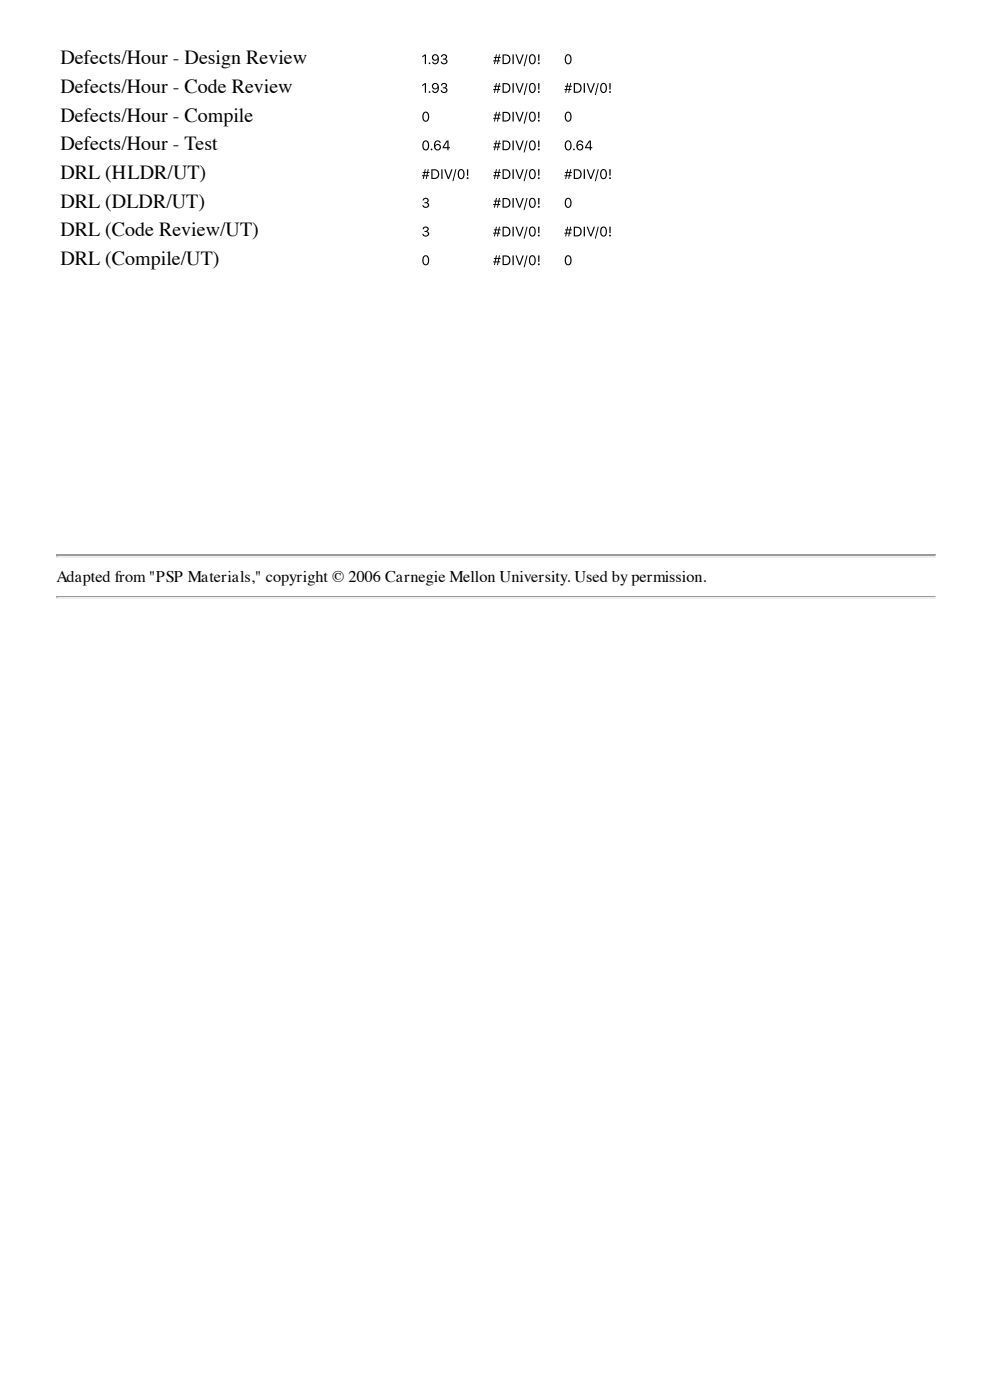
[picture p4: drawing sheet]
<svg xmlns="http://www.w3.org/2000/svg" width="210mm" height="297mm" viewBox="0 0 210 297" stroke-linecap="round" stroke-linejoin="round" font-family="sans-serif">
<defs><g id="words">
<g font-size="4.2">
<text x="12.8" y="13.6">Defects/Hour - Design Review</text>
<text x="12.8" y="19.7">Defects/Hour - Code Review</text>
<text x="12.8" y="25.8">Defects/Hour - Compile</text>
<text x="12.8" y="31.8">Defects/Hour - Test</text>
<text x="12.8" y="37.9">DRL (HLDR/UT)</text>
<text x="12.8" y="44">DRL (DLDR/UT)</text>
<text x="12.8" y="50.1">DRL (Code Review/UT)</text>
<text x="12.8" y="56.2">DRL (Compile/UT)</text>
</g>
<text font-size="3.4" x="12" y="123.4">Adapted from &quot;PSP Materials,&quot; copyright © 2006 Carnegie Mellon University. Used by permission.</text>
<g font-size="2.9">
<text x="89.3" y="13.6">1.93</text>
<text x="104.3" y="13.6">#DIV/0!</text>
<text x="119.4" y="13.6">0</text>
<text x="89.3" y="19.7">1.93</text>
<text x="104.3" y="19.7">#DIV/0!</text>
<text x="119.4" y="19.7">#DIV/0!</text>
<text x="89.3" y="25.8">0</text>
<text x="104.3" y="25.8">#DIV/0!</text>
<text x="119.4" y="25.8">0</text>
<text x="89.3" y="31.8">0.64</text>
<text x="104.3" y="31.8">#DIV/0!</text>
<text x="119.4" y="31.8">0.64</text>
<text x="89.3" y="37.9">#DIV/0!</text>
<text x="104.3" y="37.9">#DIV/0!</text>
<text x="119.4" y="37.9">#DIV/0!</text>
<text x="89.3" y="44">3</text>
<text x="104.3" y="44">#DIV/0!</text>
<text x="119.4" y="44">0</text>
<text x="89.3" y="50.1">3</text>
<text x="104.3" y="50.1">#DIV/0!</text>
<text x="119.4" y="50.1">#DIV/0!</text>
<text x="89.3" y="56.2">0</text>
<text x="104.3" y="56.2">#DIV/0!</text>
<text x="119.4" y="56.2">0</text>
</g>
</g></defs>
<path d="M12 117.7h186.3" fill="none" stroke="#9a9a9a" stroke-width=".26"/>
<path d="M12 118h186.3" fill="none" stroke="#eee" stroke-width=".26"/>
<path d="M198.3 117.6v.5h-.3v-.3z" fill="#eee"/>
<path d="M12 117.6h.3v.2l-.3 .3z" fill="#9a9a9a"/>
<path d="M12 126.4h186.3" fill="none" stroke="#9a9a9a" stroke-width=".26"/>
<path d="M12 126.7h186.3" fill="none" stroke="#eee" stroke-width=".26"/>
<path d="M198.3 126.3v.5h-.3v-.2z" fill="#eee"/>
<path d="M12 126.3h.3v.3l-.3 .2z" fill="#9a9a9a"/>
<g fill="#fff">
<path d="M88.5 9.9h14v5h-14z"/>
<path d="M103.5 9.9h14.1v5h-14.1z"/>
<path d="M118.6 9.9h14v5h-14z"/>
<path d="M88.5 16h14v5h-14z"/>
<path d="M103.5 16h14.1v5h-14.1z"/>
<path d="M118.6 16h14v5h-14z"/>
<path d="M88.5 22h14v5.1h-14z"/>
<path d="M103.5 22h14.1v5.1h-14.1z"/>
<path d="M118.6 22h14v5.1h-14z"/>
<path d="M88.5 28.1h14v5.1h-14z"/>
<path d="M103.5 28.1h14.1v5.1h-14.1z"/>
<path d="M118.6 28.1h14v5.1h-14z"/>
<path d="M88.5 34.2h14v5h-14z"/>
<path d="M103.5 34.2h14.1v5h-14.1z"/>
<path d="M118.6 34.2h14v5h-14z"/>
<path d="M88.5 40.3h14v5h-14z"/>
<path d="M103.5 40.3h14.1v5h-14.1z"/>
<path d="M118.6 40.3h14v5h-14z"/>
<path d="M88.5 46.4h14v5h-14z"/>
<path d="M103.5 46.4h14.1v5h-14.1z"/>
<path d="M118.6 46.4h14v5h-14z"/>
<path d="M88.5 52.5h14v5h-14z"/>
<path d="M103.5 52.5h14.1v5h-14.1z"/>
<path d="M118.6 52.5h14v5h-14z"/>
</g>
<use href="#words"/>
</svg>
